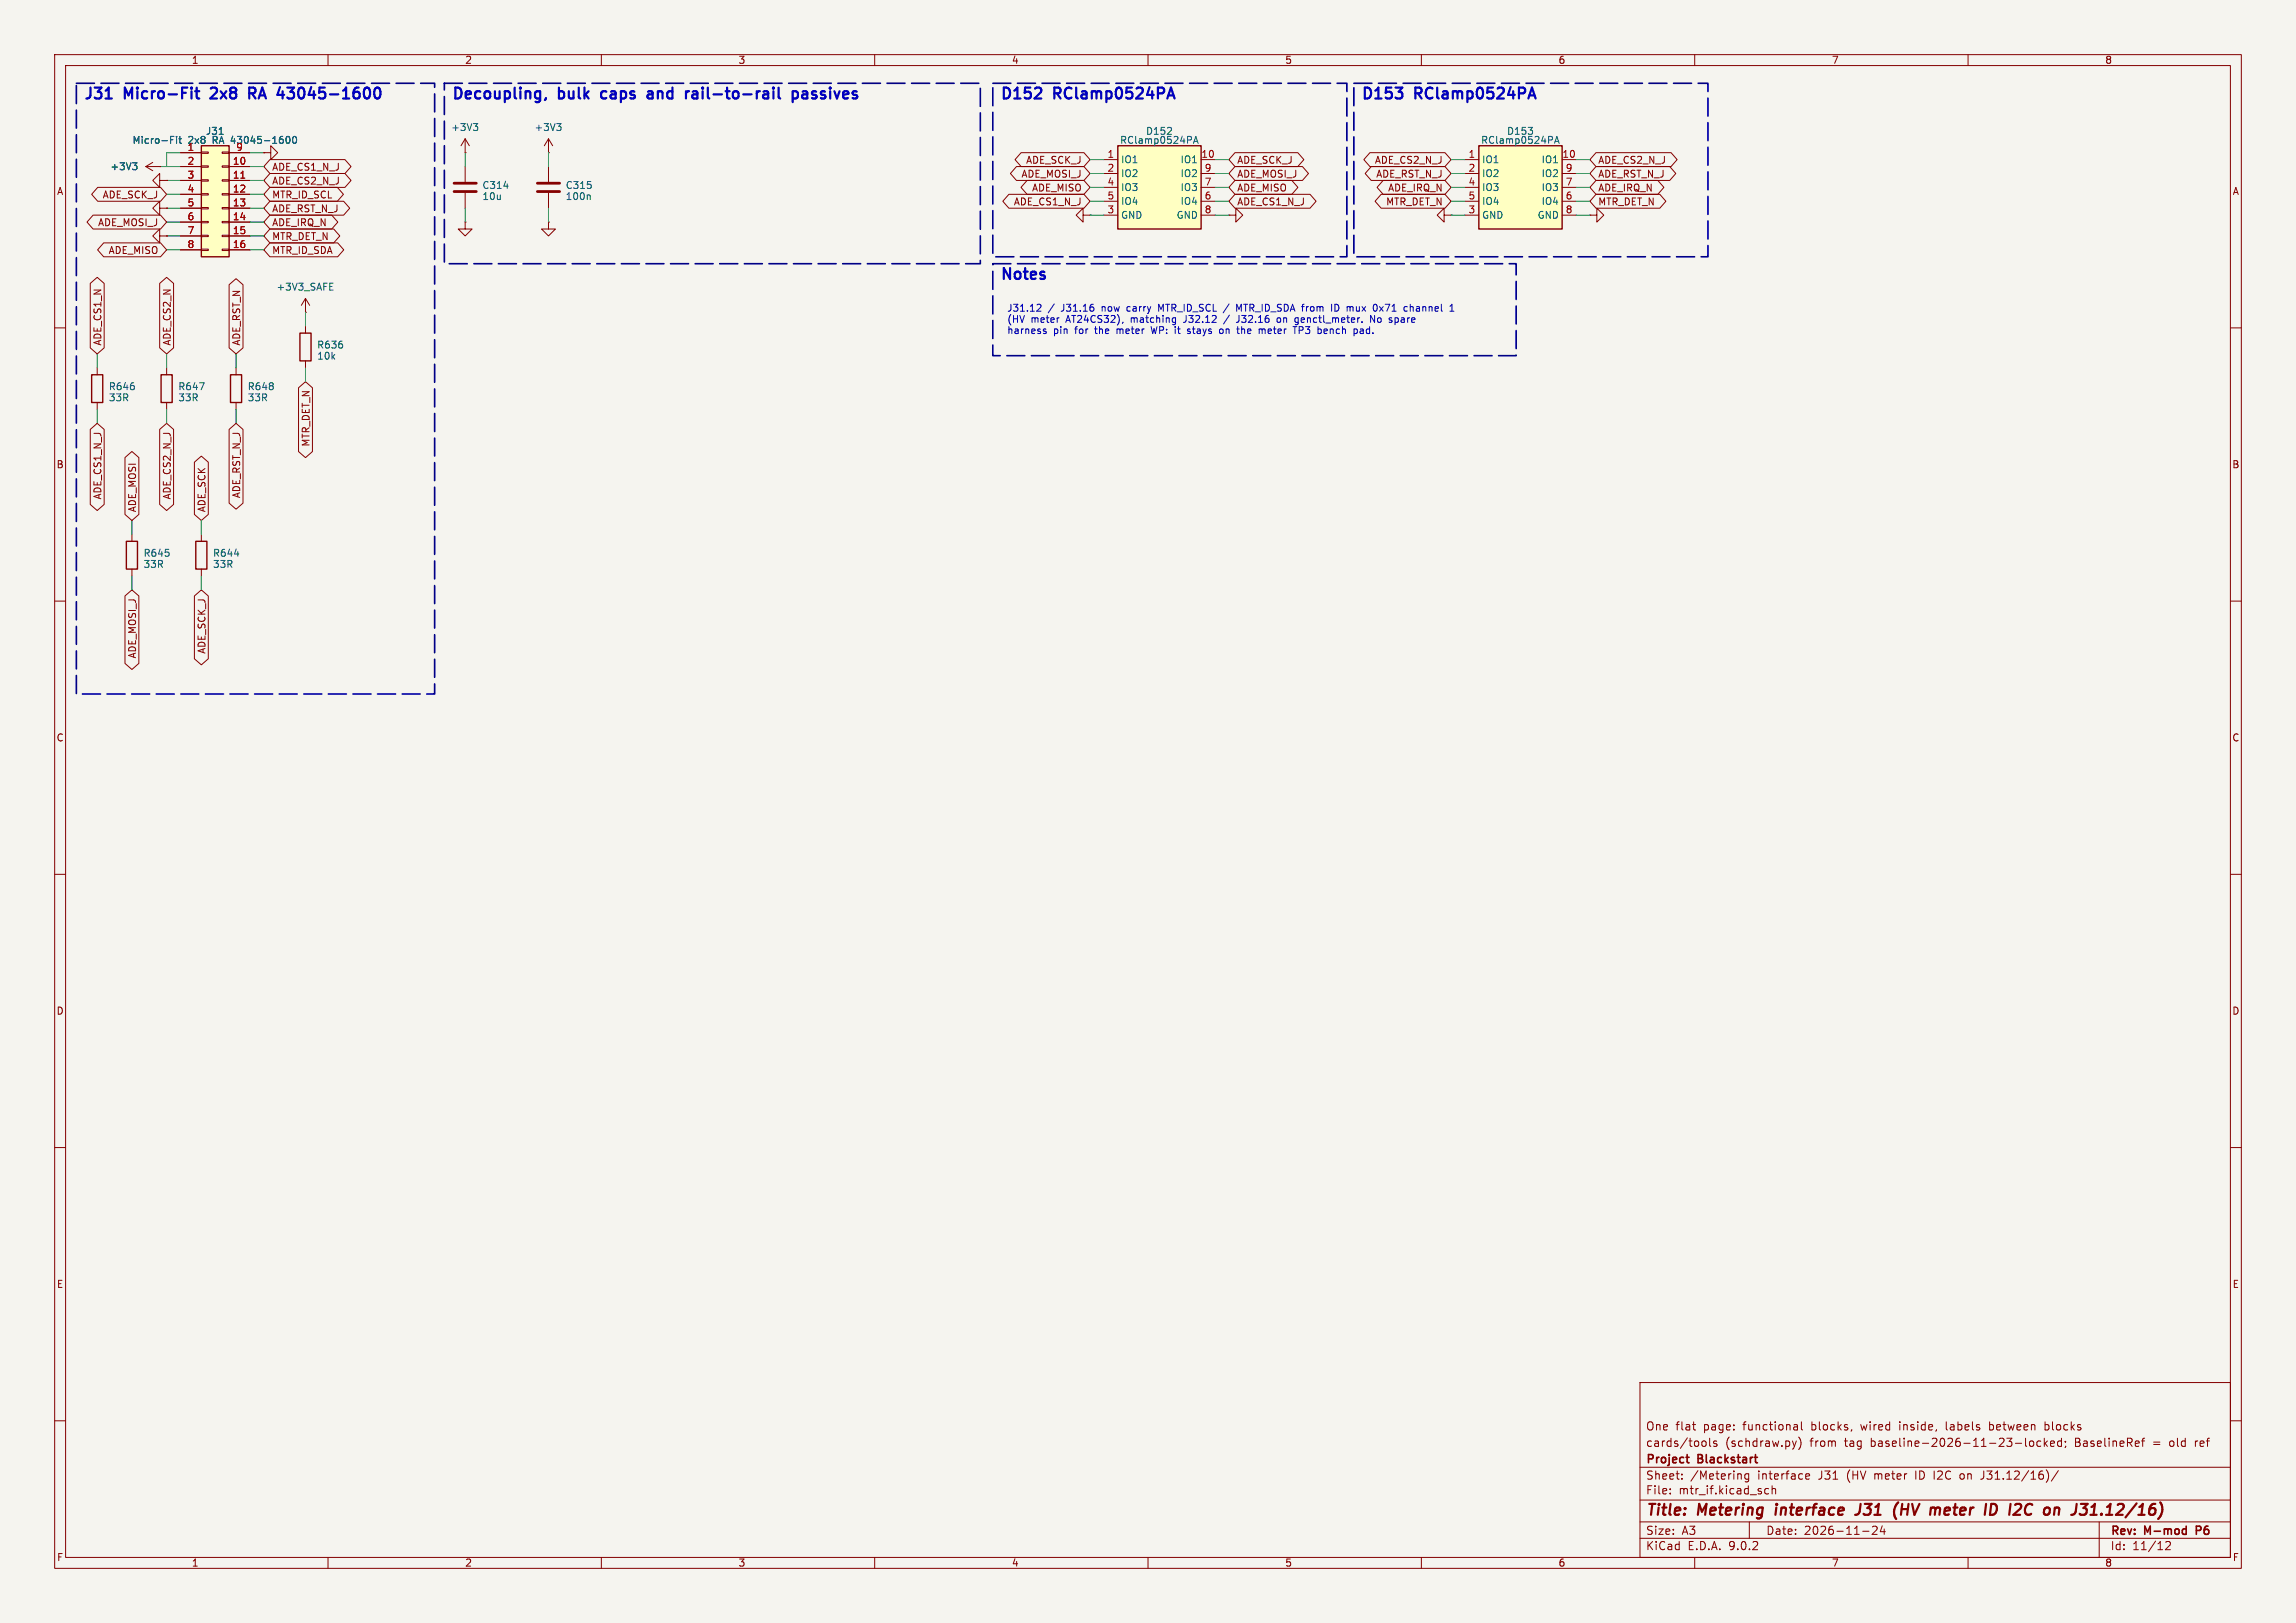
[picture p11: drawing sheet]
<svg xmlns="http://www.w3.org/2000/svg" width="420mm" height="297mm" viewBox="0 0 420 297" stroke-linecap="round" stroke-linejoin="round" font-family="sans-serif">
<defs><g id="words">
<g font-size="2.8" fill="#0000c2">
<text x="15.2" y="18.3">J31</text>
<text x="22.9" y="18.3">Micro-Fit</text>
<text x="39.5" y="18.3">2x8</text>
<text x="47.3" y="18.3">RA</text>
<text x="53.3" y="18.3">43045-1600</text>
<text x="82.5" y="18.3">Decoupling,</text>
<text x="102.3" y="18.3">bulk</text>
<text x="110.9" y="18.3">caps</text>
<text x="120.2" y="18.3">and</text>
<text x="127.9" y="18.3">rail-to-rail</text>
<text x="148.3" y="18.3">passives</text>
<text x="182.9" y="18.3">D152</text>
<text x="192.9" y="18.3">RClamp0524PA</text>
<text x="248.9" y="18.3">D153</text>
<text x="259" y="18.3">RClamp0524PA</text>
<text x="182.9" y="51.3">Notes</text>
</g>
<g font-size="2.8" fill="#840000">
<text x="301" y="277.9">Title:</text>
<text x="310.6" y="277.9">Metering</text>
<text x="325.6" y="277.9">interface</text>
<text x="341.2" y="277.9">J31</text>
<text x="348.9" y="277.9">(HV</text>
<text x="356.3" y="277.9">meter</text>
<text x="367.1" y="277.9">ID</text>
<text x="372.4" y="277.9">I2C</text>
<text x="379.6" y="277.9">on</text>
<text x="385.5" y="277.9">J31.12/16)</text>
</g>
<g font-size="2.1" fill="#840000">
<text x="301" y="262">One</text>
<text x="306.5" y="262">flat</text>
<text x="311.7" y="262">page:</text>
<text x="319" y="262">functional</text>
<text x="331.6" y="262">blocks,</text>
<text x="340.8" y="262">wired</text>
<text x="348" y="262">inside,</text>
<text x="356.7" y="262">labels</text>
<text x="364.7" y="262">between</text>
<text x="375" y="262">blocks</text>
<text x="301" y="268.2">Project</text>
<text x="301" y="265">cards/tools</text>
<text x="310.7" y="268.2">Blackstart</text>
<text x="315.6" y="265">(schdraw.py)</text>
<text x="331.2" y="265">from</text>
<text x="337.6" y="265">tag</text>
<text x="342.5" y="265">baseline-2026-11-23-locked;</text>
<text x="380" y="265">BaselineRef</text>
<text x="394.4" y="265">=</text>
<text x="397.6" y="265">old</text>
<text x="402.4" y="265">ref</text>
<text x="301" y="273.7">File:</text>
<text x="301" y="271">Sheet:</text>
<text x="307.1" y="273.7">mtr_if.kicad_sch</text>
<text x="309.2" y="271">/Metering</text>
<text x="321.6" y="271">interface</text>
<text x="332.8" y="271">J31</text>
<text x="338.1" y="271">(HV</text>
<text x="343.3" y="271">meter</text>
<text x="350.9" y="271">ID I2C</text>
<text x="359.4" y="271">on</text>
<text x="363.4" y="271">J31.12/16)/</text>
<text x="301" y="281.1">Size:</text>
<text x="307.6" y="281.1">A3</text>
<text x="323" y="281.1">Date:</text>
<text x="330" y="281.1">2026-11-24</text>
<text x="386" y="281.3">Rev:</text>
<text x="392.4" y="281.3">M-mod</text>
<text x="402.4" y="281.3">P6</text>
<text x="301" y="283.9">KiCad</text>
<text x="308.7" y="283.9">E.D.A.</text>
<text x="316.3" y="283.9">9.0.2</text>
<text x="386" y="283.9">Id:</text>
<text x="390.1" y="283.9">11/12</text>
</g>
<g font-size="1.8" fill="#840000">
<text x="35" y="11.9">1</text>
<text x="85" y="11.9">2</text>
<text x="135" y="11.9">3</text>
<text x="185" y="11.9">4</text>
<text x="235" y="11.9">5</text>
<text x="285" y="11.9">6</text>
<text x="335" y="11.9">7</text>
<text x="385" y="11.9">8</text>
<text x="10.3" y="35.9">A</text>
<text x="49.7" y="34">ADE_CS2_N_J</text>
<text x="49.7" y="31.4">ADE_CS1_N_J</text>
<text x="186.8" y="32.7">ADE_MOSI_J</text>
<text x="187.6" y="30.2">ADE_SCK_J</text>
<text x="188.7" y="35.2">ADE_MISO</text>
<text x="226.2" y="35.2">ADE_MISO</text>
<text x="226.2" y="32.7">ADE_MOSI_J</text>
<text x="226.2" y="30.2">ADE_SCK_J</text>
<text x="251.4" y="30.2">ADE_CS2_N_J</text>
<text x="251.6" y="32.7">ADE_RST_N_J</text>
<text x="253.8" y="35.2">ADE_IRQ_N</text>
<text x="292.3" y="32.7">ADE_RST_N_J</text>
<text x="292.3" y="30.2">ADE_CS2_N_J</text>
<text x="292.3" y="35.2">ADE_IRQ_N</text>
<text x="408.3" y="35.9">A</text>
<text x="17.8" y="41.6">ADE_MOSI_J</text>
<text x="18.7" y="36.5">ADE_SCK_J</text>
<text x="49.7" y="39.1">ADE_RST_N_J</text>
<text x="49.7" y="41.6">ADE_IRQ_N</text>
<text x="49.7" y="36.5">MTR_ID_SCL</text>
<text x="185.4" y="37.8">ADE_CS1_N_J</text>
<text x="226.2" y="37.8">ADE_CS1_N_J</text>
<text x="253.5" y="37.8">MTR_DET_N</text>
<text x="292.3" y="37.8">MTR_DET_N</text>
<text x="19.8" y="46.7">ADE_MISO</text>
<text x="49.7" y="46.7">MTR_ID_SDA</text>
<text x="49.7" y="44.1">MTR_DET_N</text>
<text x="18.7" y="63.3" transform="rotate(-90 18.7 63.3)">ADE_CS1_N</text>
<text x="31.4" y="63.3" transform="rotate(-90 31.4 63.3)">ADE_CS2_N</text>
<text x="44.1" y="63.3" transform="rotate(-90 44.1 63.3)">ADE_RST_N</text>
<text x="56.8" y="81.8" transform="rotate(-90 56.8 81.8)">MTR_DET_N</text>
<text x="10.3" y="85.9">B</text>
<text x="408.2" y="85.9">B</text>
<text x="18.7" y="91.5" transform="rotate(-90 18.7 91.5)">ADE_CS1_N_J</text>
<text x="25.1" y="93.8" transform="rotate(-90 25.1 93.8)">ADE_MOSI</text>
<text x="31.4" y="91.5" transform="rotate(-90 31.4 91.5)">ADE_CS2_N_J</text>
<text x="37.8" y="93.8" transform="rotate(-90 37.8 93.8)">ADE_SCK</text>
<text x="44.1" y="91.3" transform="rotate(-90 44.1 91.3)">ADE_RST_N_J</text>
<text x="37.8" y="119.7" transform="rotate(-90 37.8 119.7)">ADE_SCK_J</text>
<text x="25.1" y="120.6" transform="rotate(-90 25.1 120.6)">ADE_MOSI_J</text>
<text x="10.3" y="135.9">C</text>
<text x="408.2" y="135.9">C</text>
<text x="10.3" y="185.9">D</text>
<text x="408.2" y="185.9">D</text>
<text x="10.3" y="235.9">E</text>
<text x="408.3" y="235.9">E</text>
<text x="10.3" y="285.9">F</text>
<text x="35" y="286.9">1</text>
<text x="85" y="286.9">2</text>
<text x="135" y="286.9">3</text>
<text x="185" y="286.9">4</text>
<text x="235" y="286.9">5</text>
<text x="285" y="286.9">6</text>
<text x="335" y="286.9">7</text>
<text x="385" y="286.9">8</text>
<text x="408.3" y="285.9">F</text>
</g>
<g font-size="1.8" fill="#006464">
<text x="24.1" y="26.5">Micro-Fit</text>
<text x="34.4" y="26.5">2x8</text>
<text x="37.6" y="24.9">J31</text>
<text x="39" y="26.5">RA 43045-1600</text>
<text x="82.4" y="24.2">+3V3</text>
<text x="97.7" y="24.2">+3V3</text>
<text x="204.8" y="26.5">RClamp0524PA</text>
<text x="209.5" y="24.9">D152</text>
<text x="270.8" y="26.5">RClamp0524PA</text>
<text x="275.6" y="24.9">D153</text>
<text x="20.1" y="31.3">+3V3</text>
<text x="88.1" y="34.8">C314</text>
<text x="103.4" y="34.8">C315</text>
<text x="205" y="30.1">IO1</text>
<text x="205" y="32.6">IO2</text>
<text x="205" y="35.2">IO3</text>
<text x="215.9" y="30.1">IO1</text>
<text x="215.9" y="32.6">IO2</text>
<text x="215.9" y="35.2">IO3</text>
<text x="271" y="30.1">IO1</text>
<text x="271" y="32.6">IO2</text>
<text x="271" y="35.2">IO3</text>
<text x="281.9" y="30.1">IO1</text>
<text x="281.9" y="32.6">IO2</text>
<text x="281.9" y="35.2">IO3</text>
<text x="88.1" y="36.8">10u</text>
<text x="103.4" y="36.8">100n</text>
<text x="205" y="37.7">IO4</text>
<text x="205" y="40.2">GND</text>
<text x="215.1" y="40.2">GND</text>
<text x="215.9" y="37.7">IO4</text>
<text x="271" y="37.7">IO4</text>
<text x="271" y="40.2">GND</text>
<text x="281.2" y="40.2">GND</text>
<text x="281.9" y="37.7">IO4</text>
<text x="50.5" y="53.4">+3V3_SAFE</text>
<text x="57.9" y="64">R636</text>
<text x="19.8" y="71.6">R646</text>
<text x="32.5" y="71.6">R647</text>
<text x="45.2" y="71.6">R648</text>
<text x="57.9" y="66">10k</text>
<text x="19.8" y="73.6">33R</text>
<text x="32.5" y="73.6">33R</text>
<text x="45.2" y="73.6">33R</text>
<text x="26.2" y="102.1">R645</text>
<text x="26.2" y="104.1">33R</text>
<text x="38.9" y="102.1">R644</text>
<text x="38.9" y="104.1">33R</text>
</g>
<g font-size="1.8" fill="#a90000">
<text x="34.2" y="27.7">1</text>
<text x="43.1" y="27.7">9</text>
<text x="202.5" y="29">1</text>
<text x="219.7" y="29">10</text>
<text x="268.5" y="29">1</text>
<text x="285.7" y="29">10</text>
<text x="34.2" y="30.2">2</text>
<text x="34.2" y="32.8">3</text>
<text x="34.2" y="35.3">4</text>
<text x="42.5" y="30.2">10</text>
<text x="42.5" y="32.8">11</text>
<text x="42.5" y="35.3">12</text>
<text x="202.5" y="31.5">2</text>
<text x="202.5" y="34">4</text>
<text x="220.3" y="31.5">9</text>
<text x="220.3" y="34">7</text>
<text x="268.5" y="31.5">2</text>
<text x="268.5" y="34">4</text>
<text x="286.3" y="31.5">9</text>
<text x="286.3" y="34">7</text>
<text x="34.2" y="37.8">5</text>
<text x="34.2" y="40.4">6</text>
<text x="42.5" y="37.8">13</text>
<text x="42.5" y="40.4">14</text>
<text x="202.5" y="36.6">5</text>
<text x="202.5" y="39.1">3</text>
<text x="220.3" y="36.6">6</text>
<text x="220.3" y="39.1">8</text>
<text x="268.5" y="36.6">5</text>
<text x="268.5" y="39.1">3</text>
<text x="286.3" y="36.6">6</text>
<text x="286.3" y="39.1">8</text>
<text x="34.2" y="42.9">7</text>
<text x="34.2" y="45.5">8</text>
<text x="42.5" y="42.9">15</text>
<text x="42.5" y="45.5">16</text>
</g>
<g font-size="1.8" fill="#0000c2">
<text x="184.1" y="57.4">J31.12</text>
<text x="184.1" y="59.4">(HV</text>
<text x="188.6" y="59.4">meter</text>
<text x="191.7" y="57.4">/</text>
<text x="194.2" y="57.4">J31.16</text>
<text x="195.1" y="59.4">AT24CS32),</text>
<text x="201.8" y="57.4">now</text>
<text x="206.6" y="57.4">carry</text>
<text x="207.1" y="59.4">matching</text>
<text x="212.6" y="57.4">MTR_ID_SCL /</text>
<text x="217" y="59.4">J32.12</text>
<text x="227.1" y="59.4">J32.16</text>
<text x="227.2" y="57.4">MTR_ID_SDA from</text>
<text x="234.7" y="59.4">on</text>
<text x="238.1" y="59.4">genctl_meter.</text>
<text x="245" y="57.4">ID</text>
<text x="248" y="57.4">mux</text>
<text x="252.1" y="59.4">No</text>
<text x="253.1" y="57.4">0x71</text>
<text x="255.8" y="59.4">spare</text>
<text x="258.9" y="57.4">channel</text>
<text x="184.1" y="61.4">harness</text>
<text x="192.7" y="61.4">pin</text>
<text x="196.8" y="61.4">for</text>
<text x="200.6" y="61.4">the</text>
<text x="204.7" y="61.4">meter</text>
<text x="211.3" y="61.4">WP: it</text>
<text x="218.3" y="61.4">stays</text>
<text x="224.4" y="61.4">on</text>
<text x="227.8" y="61.4">the</text>
<text x="232" y="61.4">meter</text>
<text x="238.5" y="61.4">TP3</text>
<text x="243.1" y="61.4">bench</text>
<text x="249.9" y="61.4">pad.</text>
</g>
</g></defs>
<path d="M0 0h420v297h-420z" fill="#f5f4ef" stroke="#f5f4ef" stroke-width=".18"/>
<g fill="none" stroke="#840000" stroke-width=".18">
<path d="M10 10h400v277h-400zM12 12h396v273h-396zM60 10v2M110 10v2M160 10v2M210 10v2M260 10v2M310 10v2M360 10v2M264.2 39.4v-1.3l-1.3 1.3 1.3 1.2v-1.2h1.2M265.4 39.4h.1M10 60h2"/>
<path d="M408 60h2M36.8 97.8v1.3M10 110h2M36.8 104.1v1.3M408 110h2M10 160h2M408 160h2M10 210h2M408 210h2M300 253h108v32h-108zM10 260h2M300 278.5h108"/>
<path d="M300 274.5h108M300 268.5h108M305.5 273.2v.2M305.5 272.5v.1M307.7 270.5v.2M307.7 269.8v.1M309.6 260.7h.6M309.9 261.6l.3 .1M311.6 263.7l.3 .1 .2 .2-.1 .5-.4 .2M312.7 263.2v1.3l.2 .2M314 263.8l-.3-.1-.3 .2 .1 .2 .5 .2v.3h-.6M319.9 269.7v1.2l-.3 .3-.4-.1"/>
<path d="M319.9 269.8l-.5-.1-.2 .3v.4l.1 .2h.6M320 278.5v3M323.5 272.5l-.4-.1-.3 .3v.4l.1 .2h.6M324.2 272.5l.2-.1 .3 .1 .1 .9M324.2 271.9v1.5M327.9 263.7l.3 1M328.2 264.7l-.1 .3M328.3 260.7h.3l.2 .2v.8M328.6 263.7l-.4 1M328.8 261.6l-.5 .1M328.8 261l-.5 .1M329 263a1.72 1.72 0 0 1 0 2.3"/>
<path d="M329.5 260.2v1.3l.2 .2M330.3 270.2l.7-.2-.1-.2-.4-.1-.2 .2 .1 .7h.5M338.7 261.6v.2M342.5 279.4l.6-.1 .2 .1 .1 .3-1 1.1h1M344.3 279.2l-.4 1.1h1M344.7 279.8v1M356 260.2l.1 1.4M358.8 269.7l-.3 .3v.4l.3 .3M362.8 270.5l-.5 .2M363.9 261.6l.5 .1M363.9 260.2v1.5M364.4 260.7l-.5 .1"/>
<path d="M368.7 264.1h1.1M370.5 263.2v1.3l.2 .2M371.3 263.8l.2-.1 .4 .1 .1 .6-.1 .2-.4 .1-.2-.2zM373.3 263.8l-.4-.1-.3 .3v.4l.1 .2h.6M373.9 263.2v1.5M374.1 261.6l.4 .1M374.1 260.2v1.5M374.1 264.1l.4 .6M374.5 260.7l-.4 .1M374.5 263.7l-.6 .6M374.6 269.4l.1 .6-.1 .8M375.1 264.2l.7-.2-.1-.2-.4-.1-.2 .2 .1 .7h.5"/>
<path d="M376.5 269.1l-1.3 1.9M377.1 263.8l-.4-.1-.3 .3v.4l.1 .2h.6M377.1 263.2v1.5M377.8 263.8v.1M377.9 264.6l-.2 .3M384 278.5v6.5M391.7 263.7h.6M392.3 263.2l-.4 .2M396.9 263.8v.7M401.6 263.7v1M401.9 263.7l-.3 .3M408 260h2"/>
<path d="M60 285v2M110 285v2M160 285v2M210 285v2M260 285v2M300 281.5h108M310 285v2M340.7 280.2h1.2M360 285v2M396.2 282.2l.5-.1 .2 .1 .1 .3-.9 1.1h.9"/>
</g>
<path d="M308.4 266.7h.6M308.7 267.6l.3 .1M320.9 266.7h.6M321.3 267.7h.2M399.8 279.8l.1 .1M399.9 279.3v1.5M402.3 279.3h-.5v1.5M399.9 280.7l-.1 .1M401.8 280.1h.5" fill="none" stroke="#840000" stroke-width=".3"/>
<g fill="none" stroke="#840000" stroke-width=".4">
<path d="M324.9 275.9l-.1 1.3M340.3 275.2l-.1 1.4a.74 .74 0 0 1-.9 .6M346.6 277.6l.3 .4M347.2 274.9l-.5 .9M347.8 276.2h1.2M348 275.2l-.3 2M365 275.3a1.14 1.14 0 0 1 .1 1.4M370.9 275.3l.3-.1 .5 .1M371.6 277l-.6 .2M379.9 275.2l-.2 1.4M380.6 275.2h1.3l-.8 .8M383 275.5l.2-.3-.2 2"/>
<path d="M384.4 277l.1 .1-.1 .1M384.4 277l-.1 .1 .1 .1M384.4 277v.2"/>
</g>
<path d="M35.8 99.1h2v5h-2z" fill="none" stroke="#840000" stroke-width=".25"/>
<path d="M42.9 101.4h.8" fill="none" stroke="#006464" stroke-width=".18"/>
<path d="M270.5 26.7h15.2v15.2h-15.2z" fill="#ffffc2"/>
<path d="M270.5 26.7h15.2v15.2h-15.2zM42.2 68.6h2v5.1h-2zM54.9 61h2v5h-2zM23.1 99.1h2v5h-2z" fill="none" stroke="#840000" stroke-width=".25"/>
<g fill="none" stroke="#840000" stroke-width=".18">
<path d="M48.3 27.9h1.2v-1.2l1.3 1.2-1.3 1.3v-1.3M48.3 27.9h.1M85.1 27.9h.1M85.1 25.4l-.8 1.3M85.1 25.4l.8 1.3M85.1 25.4v2.5M100.3 27.9h.1M100.3 25.4l-.7 1.3M100.3 25.4l.8 1.3M100.3 25.4v2.5M100.3 30.5v2.8M100.3 35.3v2.8"/>
<path d="M268 29.2h2.5M268 31.8h2.5M268 34.3h2.5M268 36.8h2.5M268 39.4h2.5M285.7 29.2h2.6M285.7 31.8h2.6M285.7 34.3h2.6M285.7 36.8h2.6M285.7 39.4h2.6M290.8 39.4h1.3v-1.3l1.3 1.3-1.3 1.2v-1.2M290.8 39.4h.1"/>
<path d="M29.2 43.2v-1.3l-1.3 1.3 1.3 1.3v-1.3h1.3M30.5 43.2h.1M55.9 57.2h.1M55.9 54.6l-.8 1.3M55.9 54.6l.7 1.3M55.9 54.6v2.6M55.9 59.7v1.3M43.2 67.3v1.3M43.2 73.7v1.2M55.9 66v1.3M24.1 97.8v1.3M24.1 104.1v1.3"/>
</g>
<path d="M86.6 22.6h.8l-.4 .5M87.1 23.1l.3 .2v.3l-.3 .3M101.8 22.6h.8l-.4 .5M102.4 23.1l.2 .2v.3l-.2 .3M107.8 35.7l.2 .2v.6M284.4 26.2l.4-1.2 .4 1.2M284.5 25.9h.6M60.3 52.4h.4M60.3 53.1h.6M60.3 51.8h.6" fill="none" stroke="#006464" stroke-width=".18"/>
<path d="M98.3 33.5h4.1M98.3 35.1h4.1" fill="none" stroke="#840000" stroke-width=".51"/>
<path d="M36.8 26.7h5.1v20.3h-5.1z" fill="#ffffc2"/>
<path d="M36.8 26.7h5.1v20.3h-5.1zM29.5 68.6h2v5.1h-2z" fill="none" stroke="#840000" stroke-width=".25"/>
<g fill="none" stroke="#840000" stroke-width=".18">
<path d="M26.7 30.5h2.5M26.7 30.5l1.2 .7M27.9 29.7l-1.2 .8M29.2 38.1v-1.3l-1.3 1.3 1.3 1.3v-1.3h1.3M29.2 33v-1.2l-1.3 1.2 1.3 1.3v-1.3h1.3M29.2 30.5h.1M30.5 38.1h.1M30.5 33h.1M33 27.9h3.8M33 30.5h3.8M33 33h3.8M33 35.6h3.8"/>
<path d="M33 38.1h3.8M36.8 27.8h1.3v.3h-1.3zM36.8 30.4h1.3v.2h-1.3zM36.8 32.9h1.3v.2h-1.3zM36.8 35.4h1.3v.3h-1.3zM36.8 38h1.3v.2h-1.3zM40.6 27.8h1.3v.3h-1.3zM40.6 30.4h1.3v.2h-1.3zM40.6 32.9h1.3v.2h-1.3zM40.6 35.4h1.3v.3h-1.3zM40.6 38h1.3v.2h-1.3zM41.9 27.9h3.8"/>
<path d="M41.9 30.5h3.8M41.9 33h3.8M41.9 35.6h3.8M41.9 38.1h3.8M85.1 30.5v2.8M85.1 35.3v2.8M33 40.6h3.8M33 43.2h3.8M33 45.7h3.8M36.8 40.5h1.3v.3h-1.3zM36.8 43.1h1.3v.2h-1.3zM36.8 45.6h1.3v.2h-1.3z"/>
<path d="M40.6 40.5h1.3v.3h-1.3zM40.6 43.1h1.3v.2h-1.3zM40.6 45.6h1.3v.2h-1.3zM41.9 40.6h3.8M41.9 43.2h3.8M41.9 45.7h3.8M85.1 40.6v1.3h1.3l-1.3 1.3-1.3-1.3h1.3M85.1 40.6h.1M100.3 40.6v1.3h1.3l-1.3 1.3-1.2-1.3h1.2M100.3 40.6h.1M30.5 67.3v1.3M30.5 73.7v1.2"/>
</g>
<path d="M44.1 32.6h.7" fill="none" stroke="#a90000" stroke-width=".18"/>
<g fill="none" stroke="#006464" stroke-width=".18">
<path d="M24.3 29.8h.7l-.4 .5M24.8 30.3l.2 .2v.3l-.2 .3M31.2 25.6h.4M31.2 25h.6M32.3 25v.1M32.3 25.4v.8M32.7 25.4h.5M32.9 25v1.1l.3 .1M40.1 24.6h.7M52.5 25h.1a.68 .68 0 0 1 .5 .6 .68 .68 0 0 1-.5 .6h-.1M53.7 25h.1a.68 .68 0 0 1 .5 .6 .68 .68 0 0 1-.5 .6 .84 .84 0 0 1-.1-1.2zM92.2 34.1h.8"/>
<path d="M36.5 70h.8l-.5 1.3"/>
</g>
<path d="M83.1 33.5h4M83.1 35.1h4" fill="none" stroke="#840000" stroke-width=".51"/>
<path d="M204.5 26.7h15.2v15.2h-15.2z" fill="#ffffc2"/>
<path d="M204.5 26.7h15.2v15.2h-15.2zM16.8 68.6h2v5.1h-2z" fill="none" stroke="#840000" stroke-width=".25"/>
<g fill="none" stroke="#840000" stroke-width=".18">
<path d="M17 39.4h12.4l1.1 1.2-1.1 1.3h-12.4l-1.1-1.3zM17.9 34.3h11.5l1.1 1.3-1.1 1.2h-11.5l-1.1-1.2zM29.2 30.5h.1M30.5 33h.1M30.5 38.1h.1M33 27.9h3.8M33 30.5h3.8M33 33h3.8M33 35.6h3.8M33 38.1h3.8M41.9 27.9h3.8M41.9 30.5h3.8"/>
<path d="M41.9 33h3.8M41.9 35.6h3.8M41.9 38.1h3.8M48.3 27.9h.1M49.4 36.8h13.5l1.1 1.3-1.1 1.3h-13.5l-1.1-1.3zM49.4 39.4h11.3l1.1 1.2-1.1 1.3h-11.3l-1.1-1.3zM49.4 34.3h12.3l1.1 1.3-1.1 1.2h-12.3l-1.1-1.2zM49.4 31.7h13.7l1.1 1.3-1.1 1.3h-13.7l-1.1-1.3zM49.4 29.2h13.7l1.1 1.3-1.1 1.3h-13.7l-1.1-1.3zM184.5 35.6h13.8l1.1 1.2-1.1 1.3h-13.8l-1.1-1.3zM185.9 30.5h12.4l1.1 1.3-1.1 1.2h-12.4l-1.1-1.2zM186.8 27.9h11.5l1.1 1.3-1.1 1.3h-11.5l-1.1-1.3z"/>
<path d="M187.9 33h10.4l1.1 1.3-1.1 1.3h-10.4l-1.1-1.3zM198.1 39.4v-1.3l-1.3 1.3 1.3 1.2v-1.2h1.3M199.4 39.4h.1M201.9 29.2h2.6M201.9 31.8h2.6M201.9 34.3h2.6M201.9 36.8h2.6M201.9 39.4h2.6M219.7 29.2h2.5M219.7 31.8h2.5M219.7 34.3h2.5M219.7 36.8h2.5"/>
<path d="M219.7 39.4h2.5M224.8 39.4h1.3v-1.3l1.2 1.3-1.2 1.2v-1.2M224.8 39.4h.1M225.9 35.6h13.7l1.1 1.2-1.1 1.3h-13.7l-1.1-1.3zM225.9 33h10.4l1.1 1.3-1.1 1.3h-10.4l-1.1-1.3zM225.9 30.5h12.3l1.2 1.3-1.2 1.2h-12.3l-1.1-1.2zM225.9 27.9h11.5l1.1 1.3-1.1 1.3h-11.5l-1.1-1.3zM250.6 27.9h13.7l1.1 1.3-1.1 1.3h-13.7l-1.1-1.3zM250.8 30.5h13.5l1.1 1.3-1.1 1.2h-13.5l-1.1-1.2zM252.6 35.6h11.7l1.1 1.2-1.1 1.3h-11.7l-1.1-1.3zM253 33h11.3l1.1 1.3-1.1 1.3h-11.3l-1.1-1.3zM291.9 30.5h13.5l1.1 1.3-1.1 1.2h-13.5l-1.1-1.2z"/>
<path d="M291.9 27.9h13.8l1.1 1.3-1.1 1.3h-13.8l-1.1-1.3zM291.9 35.6h11.7l1.1 1.2-1.1 1.3h-11.7l-1.1-1.3zM291.9 33h11.4l1.1 1.3-1.1 1.3h-11.4l-1.1-1.3zM16.5 51.9l1.3-1.1 1.3 1.1v11.8l-1.3 1.1-1.3-1.1zM19 44.4h10.4l1.1 1.3-1.1 1.3h-10.4l-1.1-1.3zM29.2 51.9l1.3-1.1 1.3 1.1v11.8l-1.3 1.1-1.3-1.1zM30.5 43.2h.1M33 40.6h3.8M33 43.2h3.8M33 45.7h3.8M41.9 52.1l1.3-1.1 1.3 1.1v11.6l-1.3 1.1-1.3-1.1zM41.9 40.6h3.8"/>
<path d="M41.9 43.2h3.8M41.9 45.7h3.8M49.4 44.4h12.4l1.1 1.3-1.1 1.3h-12.4l-1.1-1.3zM49.4 41.9h11.6l1.2 1.3-1.2 1.3h-11.6l-1.1-1.3zM16.5 78.6l1.3-1.1 1.3 1.1v13.7l-1.3 1.1-1.3-1.1zM17.8 67.3v1.3M17.8 73.7v1.2M29.2 78.6l1.3-1.1 1.3 1.1v13.7l-1.3 1.1-1.3-1.1zM41.9 78.6l1.3-1.1 1.3 1.1v13.5l-1.3 1.1-1.3-1.1zM54.6 71l1.3-1.1 1.3 1.1v11.6l-1.3 1.1-1.3-1.1zM22.9 83.7l1.2-1.1 1.3 1.1v10.4l-1.3 1.2-1.2-1.2zM35.6 84.6l1.2-1.1 1.3 1.1v9.5l-1.3 1.2-1.2-1.2z"/>
<path d="M22.9 109.1l1.2-1.1 1.3 1.1v12.3l-1.3 1.1-1.2-1.1zM35.6 109.1l1.2-1.1 1.3 1.1v11.5l-1.3 1.1-1.2-1.1z"/>
</g>
<g fill="none" stroke="#006464" stroke-width=".18">
<path d="M24.3 29.8h.7l-.4 .5M24.8 30.3l.2 .2v.3l-.2 .3M31.2 25.6h.4M31.2 25h.6M32.3 25v.1M32.3 25.4v.8M32.7 25.4h.5M32.9 25v1.1l.3 .1M40.1 24.6h.7M52.5 25h.1a.68 .68 0 0 1 .5 .6 .68 .68 0 0 1-.5 .6h-.1M53.7 25h.1a.68 .68 0 0 1 .5 .6 .68 .68 0 0 1-.5 .6 .84 .84 0 0 1-.1-1.2zM218.3 26.2l.4-1.2 .5 1.2"/>
<path d="M218.4 25.9h.6"/>
</g>
<g fill="none" stroke="#009600" stroke-width=".18">
<path d="M29.2 30.5h3.8M30.5 33h2.5M30.5 35.6h2.5M30.5 38.1h2.5M33 27.9h-2.5v2.6M45.7 33h2.6M45.7 27.9h2.6M45.7 30.5h2.6M45.7 35.6h2.6M45.7 38.1h2.6M85.1 27.9v2.6M85.1 38.1v2.5"/>
<path d="M100.3 27.9v2.6M100.3 38.1v2.5M199.4 39.4h2.5M199.4 29.2h2.5M199.4 31.8h2.5M199.4 36.8h2.5M199.4 34.3h2.5M222.2 39.4h2.6M222.2 29.2h2.6M222.2 31.8h2.6M222.2 36.8h2.6M222.2 34.3h2.6"/>
<path d="M265.4 39.4h2.6M265.4 29.2h2.6M265.4 31.8h2.6M265.4 36.8h2.6M265.4 34.3h2.6M288.3 39.4h2.5M288.3 29.2h2.5M288.3 31.8h2.5M288.3 36.8h2.5M288.3 34.3h2.5M30.5 45.7h2.5M30.5 40.6h2.5"/>
<path d="M30.5 43.2h2.5M45.7 45.7h2.6M45.7 40.6h2.6M45.7 43.2h2.6M55.9 57.2v2.5M17.8 64.8v2.5M17.8 74.9v2.6M30.5 64.8v2.5M30.5 74.9v2.6M43.2 64.8v2.5M43.2 74.9v2.6M55.9 67.3v2.6"/>
<path d="M24.1 95.3v2.5M36.8 95.3v2.5M24.1 105.4v2.6M36.8 105.4v2.6"/>
</g>
<g fill="none" stroke="#0000c2" stroke-width=".4">
<path d="M19.3 18h1.2M35.7 16.7h.8M36 16v1.7l.1 .2 .4 .1M38.6 16.1v.1M39.6 16.9l-1.1 1.1h1.2M46.1 17.1l.6 .9M46.6 16.1l-1-.1v2M46.6 17l-1 .1M68.9 16h.2a1.25 1.25 0 0 1 0 2h-.2M99.9 17.9l-.2 .4M110.1 16.9l-.1 .2 .1 .7M118.5 16.8l.6-.1 .3 .3"/>
<path d="M119.4 17.2l-.7 .1a.39 .39 0 0 0-.3 .3 .39 .39 0 0 0 .3 .4l.7-.1M125.9 16.7h.2M127.3 16.7l-.6 .1M127.4 17.3h-.5a.39 .39 0 0 0-.3 .3 .39 .39 0 0 0 .3 .4h.5M141.5 16l.1 .1-.1 .1M142.4 16v1.7l.3 .3M145 16.8l.6-.1 .4 .4v.5l-.2 .3-.2 .1-.6-.1M145 16.7v2M146.8 16.8l.2-.1 .6 .1M147.5 17.3h-.5a.39 .39 0 0 0-.3 .3 .39 .39 0 0 0 .3 .4h.5M189.2 18h1.3M190.4 16.2l.1 .2-.1 .5"/>
<path d="M213.7 17.5h1M214.2 16l.7 2M255.3 16h1.2l-.7 .8M256.4 17l.1 .2-.1 .6M279.8 17.5h.9M280.2 16l.7 2"/>
</g>
<g fill="none" stroke="#0000c2" stroke-width=".18">
<path d="M189.9 55.7h.4l.1 .3-.8 1h.8M193.6 58.2h.1M200 56.3v.5M205.4 58.9l-.1 .3M210.6 59.8l.3 1.2M212.4 56.6l-.5-.9v1.3M214.9 58.2h.1M215 58.2v1l-.2 .2M215 58.9l-.3 .1M224.9 57.7l-1.1 1.6M226.4 59.8v1.1M226.6 58.8l-.4 .2"/>
<path d="M227.1 55.7l-.5 .9-.4-.9v1.3M227.1 59.8v1.2M233.8 58.2l-.2 .2v.4l.2 .2 .3-.1M234 58.2h.1M236.5 59.8h.7M237.3 58.2h.2M237.5 58.9l-.4 .1M237.5 58.2v1l-.2 .2h-.3M237.6 59.8v1.2M243.6 55.7v1.3M244.7 55.7h-.5v1.3l.5-.1M247.1 56.1l.4 .2v.7"/>
<path d="M251.3 55.8l.2-.1 .3 .1M251.4 57.7v1.3l-.7-1.3v1.3M252.3 56.1l.7 .9M253 56.1l-.7 .9M255.2 58.2v1.2M255.2 58.9l.1 .1M255.3 58.2h-.1M257.1 56.1l.3 .1M257.4 56.9l-.3 .1M258 55.7v1.3M258.5 56.2l-.3-.1-.2 .1M265.2 57h.8"/>
<path d="M190.9 60.6l.5 .2-.1 .2h-.3M190.9 60.3h.4M217.2 60.4l.6 .4M217.7 60.3l-.3-.1-.2 .2M217.8 60.9l-.2 .1h-.4M223.1 60.3l.2-.1 .4 .1v.5l-.1 .2h-.3l-.2-.1zM227.3 60.2l-.2 .1M230.8 60.3l.1 .1M230.9 60.4l.2-.2 .3 .1v.7M230.9 60.4v.6M237.6 60.4h.5M242.2 61h.5"/>
<path d="M242.8 60.5l-.6 .1M249.3 60.3l.1 .7M249.4 60.5l-.4 .1-.2 .1 .2 .3h.4"/>
</g>
<path d="M14 15.2h65.5v111.8h-65.5zM81.3 15.2h98v33.1h-98zM181.6 15.2h64.8v31.8h-64.8zM247.6 15.2h64.8v31.8h-64.8zM181.6 48.3h95.7v16.8h-95.7z" fill="none" stroke="#000084" stroke-width=".3" stroke-dasharray="3.3 1.2"/>
<path d="M44.1 32.6h.7" fill="none" stroke="#a90000" stroke-width=".18"/>
<use href="#words"/>
</svg>
